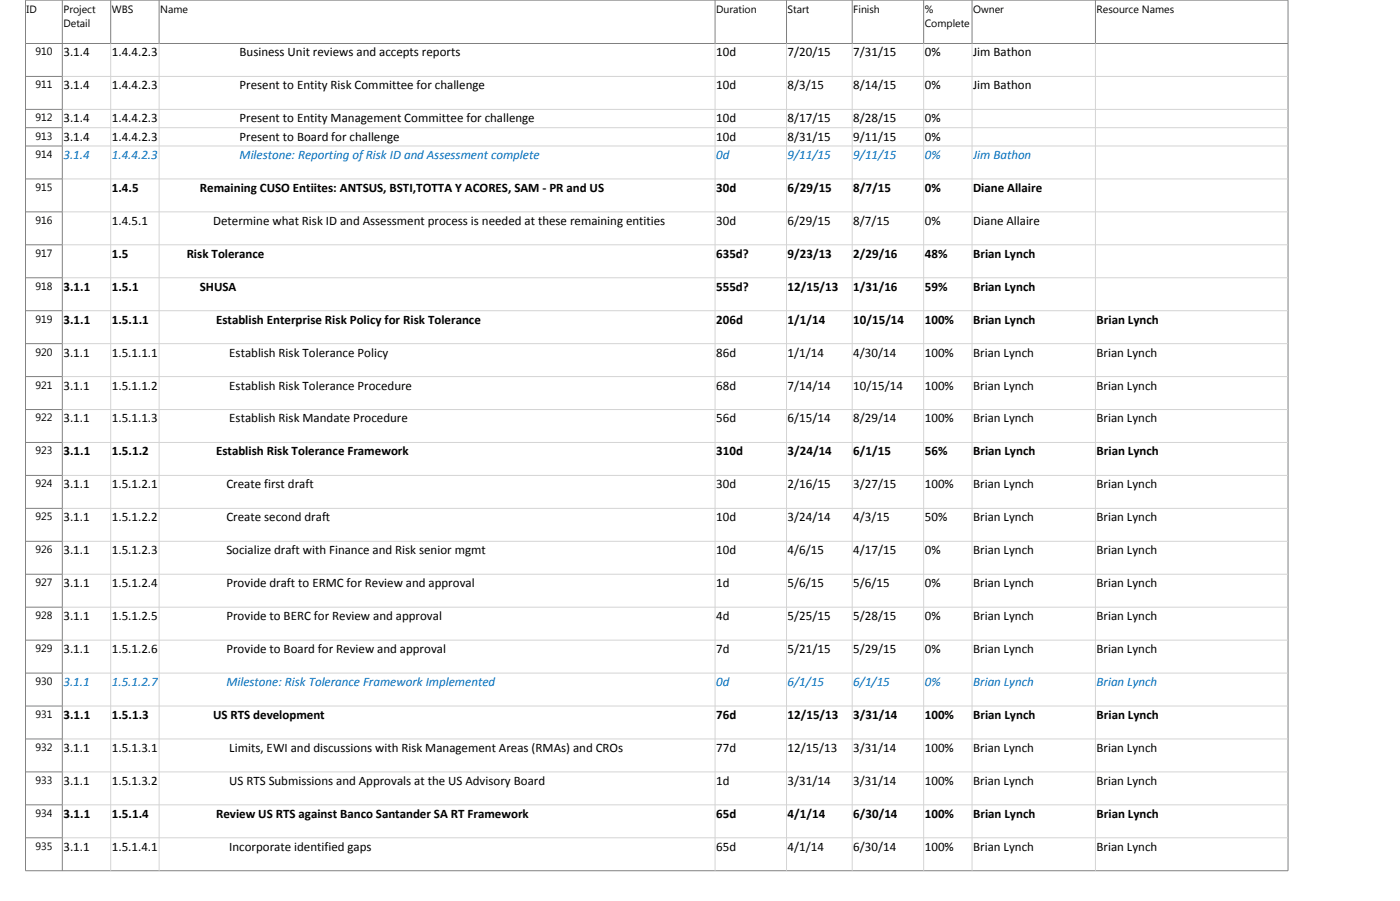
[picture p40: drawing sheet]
<svg xmlns="http://www.w3.org/2000/svg" width="421mm" height="271mm" viewBox="0 0 421 271" stroke-linecap="round" stroke-linejoin="round" font-family="sans-serif">
<defs><g id="words">
<g font-size="3.9">
<text x="19.1" y="17">3.1.4</text>
<text x="33.7" y="17">1.4.4.2.3.4</text>
<text x="72.1" y="17">Business Unit reviews and accepts reports</text>
<text x="215.5" y="17">10d</text>
<text x="237" y="17">7/20/15</text>
<text x="256.8" y="17">7/31/15</text>
<text x="278.3" y="17">0%</text>
<text x="292.9" y="17">Jim Bathon</text>
<text x="19.1" y="26.9">3.1.4</text>
<text x="33.7" y="26.9">1.4.4.2.3.5</text>
<text x="72.1" y="26.9">Present to Entity Risk Committee for challenge</text>
<text x="215.5" y="26.9">10d</text>
<text x="237" y="26.9">8/3/15</text>
<text x="256.8" y="26.9">8/14/15</text>
<text x="278.3" y="26.9">0%</text>
<text x="292.9" y="26.9">Jim Bathon</text>
<text x="19.1" y="36.8">3.1.4</text>
<text x="33.7" y="36.8">1.4.4.2.3.6</text>
<text x="72.1" y="36.8">Present to Entity Management Committee for challenge</text>
<text x="215.5" y="36.8">10d</text>
<text x="237" y="36.8">8/17/15</text>
<text x="256.8" y="36.8">8/28/15</text>
<text x="278.3" y="36.8">0%</text>
<text x="19.1" y="42.3">3.1.4</text>
<text x="33.7" y="42.3">1.4.4.2.3.7</text>
<text x="72.1" y="42.3">Present to Board for challenge</text>
<text x="215.5" y="42.3">10d</text>
<text x="237" y="42.3">8/31/15</text>
<text x="256.8" y="42.3">9/11/15</text>
<text x="278.3" y="42.3">0%</text>
<text x="33.7" y="57.7">1.4.5</text>
<text x="60.2" y="57.7">Remaining CUSO Entiites: ANTSUS, BSTI,TOTTA Y ACORES, SAM - PR and US</text>
<text x="215.5" y="57.7">30d</text>
<text x="237" y="57.7">6/29/15</text>
<text x="256.8" y="57.7">8/7/15</text>
<text x="278.3" y="57.7">0%</text>
<text x="292.9" y="57.7">Diane Allaire</text>
<text x="33.7" y="67.6">1.4.5.1</text>
<text x="64.1" y="67.6">Determine what Risk ID and Assessment process is needed at these remaining entities</text>
<text x="215.5" y="67.6">30d</text>
<text x="237" y="67.6">6/29/15</text>
<text x="256.8" y="67.6">8/7/15</text>
<text x="278.3" y="67.6">0%</text>
<text x="292.9" y="67.6">Diane Allaire</text>
<text x="33.7" y="77.5">1.5</text>
<text x="56.2" y="77.5">Risk Tolerance</text>
<text x="215.5" y="77.5">635d?</text>
<text x="237" y="77.5">9/23/13</text>
<text x="256.8" y="77.5">2/29/16</text>
<text x="278.3" y="77.5">48%</text>
<text x="292.9" y="77.5">Brian Lynch</text>
<text x="19.1" y="87.4">3.1.1</text>
<text x="33.7" y="87.4">1.5.1</text>
<text x="60.2" y="87.4">SHUSA</text>
<text x="215.5" y="87.4">555d?</text>
<text x="237" y="87.4">12/15/13</text>
<text x="256.8" y="87.4">1/31/16</text>
<text x="278.3" y="87.4">59%</text>
<text x="292.9" y="87.4">Brian Lynch</text>
<text x="19.1" y="97.3">3.1.1</text>
<text x="33.7" y="97.3">1.5.1.1</text>
<text x="65" y="97.3">Establish Enterprise Risk Policy for Risk Tolerance</text>
<text x="215.5" y="97.3">206d</text>
<text x="237" y="97.3">1/1/14</text>
<text x="256.8" y="97.3">10/15/14</text>
<text x="278.3" y="97.3">100%</text>
<text x="292.9" y="97.3">Brian Lynch</text>
<text x="330" y="97.3">Brian Lynch</text>
<text x="19.1" y="107.2">3.1.1</text>
<text x="33.7" y="107.2">1.5.1.1.1</text>
<text x="69" y="107.2">Establish Risk Tolerance Policy</text>
<text x="215.5" y="107.2">86d</text>
<text x="237" y="107.2">1/1/14</text>
<text x="256.8" y="107.2">4/30/14</text>
<text x="278.3" y="107.2">100%</text>
<text x="292.9" y="107.2">Brian Lynch</text>
<text x="330" y="107.2">Brian Lynch</text>
<text x="19.1" y="117.2">3.1.1</text>
<text x="33.7" y="117.2">1.5.1.1.2</text>
<text x="69" y="117.2">Establish Risk Tolerance Procedure</text>
<text x="215.5" y="117.2">68d</text>
<text x="237" y="117.2">7/14/14</text>
<text x="256.8" y="117.2">10/15/14</text>
<text x="278.3" y="117.2">100%</text>
<text x="292.9" y="117.2">Brian Lynch</text>
<text x="330" y="117.2">Brian Lynch</text>
<text x="19.1" y="127.1">3.1.1</text>
<text x="33.7" y="127.1">1.5.1.1.3</text>
<text x="69" y="127.1">Establish Risk Mandate Procedure</text>
<text x="215.5" y="127.1">56d</text>
<text x="237" y="127.1">6/15/14</text>
<text x="256.8" y="127.1">8/29/14</text>
<text x="278.3" y="127.1">100%</text>
<text x="292.9" y="127.1">Brian Lynch</text>
<text x="330" y="127.1">Brian Lynch</text>
<text x="19.1" y="137">3.1.1</text>
<text x="33.7" y="137">1.5.1.2</text>
<text x="65" y="137">Establish Risk Tolerance Framework</text>
<text x="215.5" y="137">310d</text>
<text x="237" y="137">3/24/14</text>
<text x="256.8" y="137">6/1/15</text>
<text x="278.3" y="137">56%</text>
<text x="292.9" y="137">Brian Lynch</text>
<text x="330" y="137">Brian Lynch</text>
<text x="19.1" y="146.9">3.1.1</text>
<text x="33.7" y="146.9">1.5.1.2.1</text>
<text x="68.1" y="146.9">Create first draft</text>
<text x="215.5" y="146.9">30d</text>
<text x="237" y="146.9">2/16/15</text>
<text x="256.8" y="146.9">3/27/15</text>
<text x="278.3" y="146.9">100%</text>
<text x="292.9" y="146.9">Brian Lynch</text>
<text x="330" y="146.9">Brian Lynch</text>
<text x="19.1" y="156.8">3.1.1</text>
<text x="33.7" y="156.8">1.5.1.2.2</text>
<text x="68.1" y="156.8">Create second draft</text>
<text x="215.5" y="156.8">10d</text>
<text x="237" y="156.8">3/24/14</text>
<text x="256.8" y="156.8">4/3/15</text>
<text x="278.3" y="156.8">50%</text>
<text x="292.9" y="156.8">Brian Lynch</text>
<text x="330" y="156.8">Brian Lynch</text>
<text x="19.1" y="166.7">3.1.1</text>
<text x="33.7" y="166.7">1.5.1.2.3</text>
<text x="68.1" y="166.7">Socialize draft with Finance and Risk senior mgmt</text>
<text x="215.5" y="166.7">10d</text>
<text x="237" y="166.7">4/6/15</text>
<text x="256.8" y="166.7">4/17/15</text>
<text x="278.3" y="166.7">0%</text>
<text x="292.9" y="166.7">Brian Lynch</text>
<text x="330" y="166.7">Brian Lynch</text>
<text x="19.1" y="176.6">3.1.1</text>
<text x="33.7" y="176.6">1.5.1.2.4</text>
<text x="68.1" y="176.6">Provide draft to ERMC for Review and approval</text>
<text x="215.5" y="176.6">1d</text>
<text x="237" y="176.6">5/6/15</text>
<text x="256.8" y="176.6">5/6/15</text>
<text x="278.3" y="176.6">0%</text>
<text x="292.9" y="176.6">Brian Lynch</text>
<text x="330" y="176.6">Brian Lynch</text>
<text x="19.1" y="186.5">3.1.1</text>
<text x="33.7" y="186.5">1.5.1.2.5</text>
<text x="68.1" y="186.5">Provide to BERC for Review and approval</text>
<text x="215.5" y="186.5">4d</text>
<text x="237" y="186.5">5/25/15</text>
<text x="256.8" y="186.5">5/28/15</text>
<text x="278.3" y="186.5">0%</text>
<text x="292.9" y="186.5">Brian Lynch</text>
<text x="330" y="186.5">Brian Lynch</text>
<text x="19.1" y="196.4">3.1.1</text>
<text x="33.7" y="196.4">1.5.1.2.6</text>
<text x="68.1" y="196.4">Provide to Board for Review and approval</text>
<text x="215.5" y="196.4">7d</text>
<text x="237" y="196.4">5/21/15</text>
<text x="256.8" y="196.4">5/29/15</text>
<text x="278.3" y="196.4">0%</text>
<text x="292.9" y="196.4">Brian Lynch</text>
<text x="330" y="196.4">Brian Lynch</text>
<text x="19.1" y="216.2">3.1.1</text>
<text x="33.7" y="216.2">1.5.1.3</text>
<text x="64.1" y="216.2">US RTS development</text>
<text x="215.5" y="216.2">76d</text>
<text x="237" y="216.2">12/15/13</text>
<text x="256.8" y="216.2">3/31/14</text>
<text x="278.3" y="216.2">100%</text>
<text x="292.9" y="216.2">Brian Lynch</text>
<text x="330" y="216.2">Brian Lynch</text>
<text x="19.1" y="226.1">3.1.1</text>
<text x="33.7" y="226.1">1.5.1.3.1</text>
<text x="69" y="226.1">Limits, EWI and discussions with Risk Management Areas (RMAs) and CROs</text>
<text x="215.5" y="226.1">77d</text>
<text x="237" y="226.1">12/15/13</text>
<text x="256.8" y="226.1">3/31/14</text>
<text x="278.3" y="226.1">100%</text>
<text x="292.9" y="226.1">Brian Lynch</text>
<text x="330" y="226.1">Brian Lynch</text>
<text x="19.1" y="236">3.1.1</text>
<text x="33.7" y="236">1.5.1.3.2</text>
<text x="69" y="236">US RTS Submissions and Approvals at the US Advisory Board</text>
<text x="215.5" y="236">1d</text>
<text x="237" y="236">3/31/14</text>
<text x="256.8" y="236">3/31/14</text>
<text x="278.3" y="236">100%</text>
<text x="292.9" y="236">Brian Lynch</text>
<text x="330" y="236">Brian Lynch</text>
<text x="19.1" y="246">3.1.1</text>
<text x="33.7" y="246">1.5.1.4</text>
<text x="65" y="246">Review US RTS against Banco Santander SA RT Framework</text>
<text x="215.5" y="246">65d</text>
<text x="237" y="246">4/1/14</text>
<text x="256.8" y="246">6/30/14</text>
<text x="278.3" y="246">100%</text>
<text x="292.9" y="246">Brian Lynch</text>
<text x="330" y="246">Brian Lynch</text>
<text x="19.1" y="255.9">3.1.1</text>
<text x="33.7" y="255.9">1.5.1.4.1</text>
<text x="69" y="255.9">Incorporate identified gaps</text>
<text x="215.5" y="255.9">65d</text>
<text x="237" y="255.9">4/1/14</text>
<text x="256.8" y="255.9">6/30/14</text>
<text x="278.3" y="255.9">100%</text>
<text x="292.9" y="255.9">Brian Lynch</text>
<text x="330" y="255.9">Brian Lynch</text>
</g>
<g font-size="3.9" fill="#0070c0">
<text x="19.1" y="47.8">3.1.4</text>
<text x="33.7" y="47.8">1.4.4.2.3.8</text>
<text x="72.1" y="47.8">Milestone: Reporting of Risk ID and Assessment complete</text>
<text x="215.5" y="47.8">0d</text>
<text x="237" y="47.8">9/11/15</text>
<text x="256.8" y="47.8">9/11/15</text>
<text x="278.3" y="47.8">0%</text>
<text x="292.9" y="47.8">Jim Bathon</text>
<text x="19.1" y="206.3">3.1.1</text>
<text x="33.7" y="206.3">1.5.1.2.7</text>
<text x="68.1" y="206.3">Milestone: Risk Tolerance Framework Implemented</text>
<text x="215.5" y="206.3">0d</text>
<text x="237" y="206.3">6/1/15</text>
<text x="256.8" y="206.3">6/1/15</text>
<text x="278.3" y="206.3">0%</text>
<text x="292.9" y="206.3">Brian Lynch</text>
<text x="330" y="206.3">Brian Lynch</text>
</g>
<g font-size="3.2">
<text x="8" y="3.8">ID</text>
<text x="19.1" y="3.8">Project</text>
<text x="33.7" y="3.8">WBS</text>
<text x="48.2" y="3.8">Name</text>
<text x="215.5" y="3.8">Duration</text>
<text x="237" y="3.8">Start</text>
<text x="256.8" y="3.8">Finish</text>
<text x="278.3" y="3.8">%</text>
<text x="292.9" y="3.8">Owner</text>
<text x="330" y="3.8">Resource Names</text>
<text x="19.1" y="8">Detail</text>
<text x="278.3" y="8">Complete</text>
<text x="10.7" y="16.7">910</text>
<text x="10.7" y="26.6">911</text>
<text x="10.7" y="36.5">912</text>
<text x="10.7" y="42">913</text>
<text x="10.7" y="47.5">914</text>
<text x="10.7" y="57.4">915</text>
<text x="10.7" y="67.3">916</text>
<text x="10.7" y="77.2">917</text>
<text x="10.7" y="87.1">918</text>
<text x="10.7" y="97">919</text>
<text x="10.7" y="107">920</text>
<text x="10.7" y="116.9">921</text>
<text x="10.7" y="126.8">922</text>
<text x="10.7" y="136.7">923</text>
<text x="10.7" y="146.6">924</text>
<text x="10.7" y="156.5">925</text>
<text x="10.7" y="166.4">926</text>
<text x="10.7" y="176.3">927</text>
<text x="10.7" y="186.2">928</text>
<text x="10.7" y="196.1">929</text>
<text x="10.7" y="206">930</text>
<text x="10.7" y="215.9">931</text>
<text x="10.7" y="225.8">932</text>
<text x="10.7" y="235.7">933</text>
<text x="10.7" y="245.7">934</text>
<text x="10.7" y="255.6">935</text>
</g>
</g></defs>
<g fill="none" stroke="#808080" stroke-width=".3">
<path d="M7.7 13.1h379.9M7.7 0h379.9v261.9h-379.9zM18.8 0v261.9M33.3 0v13.1M47.9 0v13.1M215.2 0v13.1M236.7 0v13.1M256.5 0v13.1M278 0v13.1M292.5 0v13.1M329.7 0v13.1M7.7 23h11.1"/>
<path d="M7.7 32.9h11.1M7.7 38.4h11.1M7.7 43.9h11.1M7.7 53.8h11.1M7.7 63.7h11.1M7.7 73.6h11.1M7.7 83.5h11.1M7.7 93.4h11.1M7.7 103.4h11.1M7.7 113.3h11.1M7.7 123.2h11.1M7.7 133.1h11.1"/>
<path d="M7.7 143h11.1M7.7 152.9h11.1M7.7 162.8h11.1M7.7 172.7h11.1M7.7 182.6h11.1M7.7 192.5h11.1M7.7 202.4h11.1M7.7 212.3h11.1M7.7 222.2h11.1M7.7 232.1h11.1M7.7 242.1h11.1M7.7 252h11.1"/>
</g>
<g fill="none" stroke="#d4d4d4" stroke-width=".3">
<path d="M33.3 13.1v248.8M47.9 13.1v248.8M215.2 13.1v248.8M236.7 13.1v248.8M256.5 13.1v248.8M278 13.1v248.8M292.5 13.1v248.8M329.7 13.1v248.8M18.8 23h368.8M18.8 32.9h368.8M18.8 38.4h368.8M18.8 43.9h368.8"/>
<path d="M18.8 53.8h368.8M18.8 63.7h368.8M18.8 73.6h368.8M18.8 83.5h368.8M18.8 93.4h368.8M18.8 103.4h368.8M18.8 113.3h368.8M18.8 123.2h368.8M18.8 133.1h368.8M18.8 143h368.8M18.8 152.9h368.8M18.8 162.8h368.8"/>
<path d="M18.8 172.7h368.8M18.8 182.6h368.8M18.8 192.5h368.8M18.8 202.4h368.8M18.8 212.3h368.8M18.8 222.2h368.8M18.8 232.1h368.8M18.8 242.1h368.8M18.8 252h368.8"/>
</g>
<use href="#words"/>
</svg>
